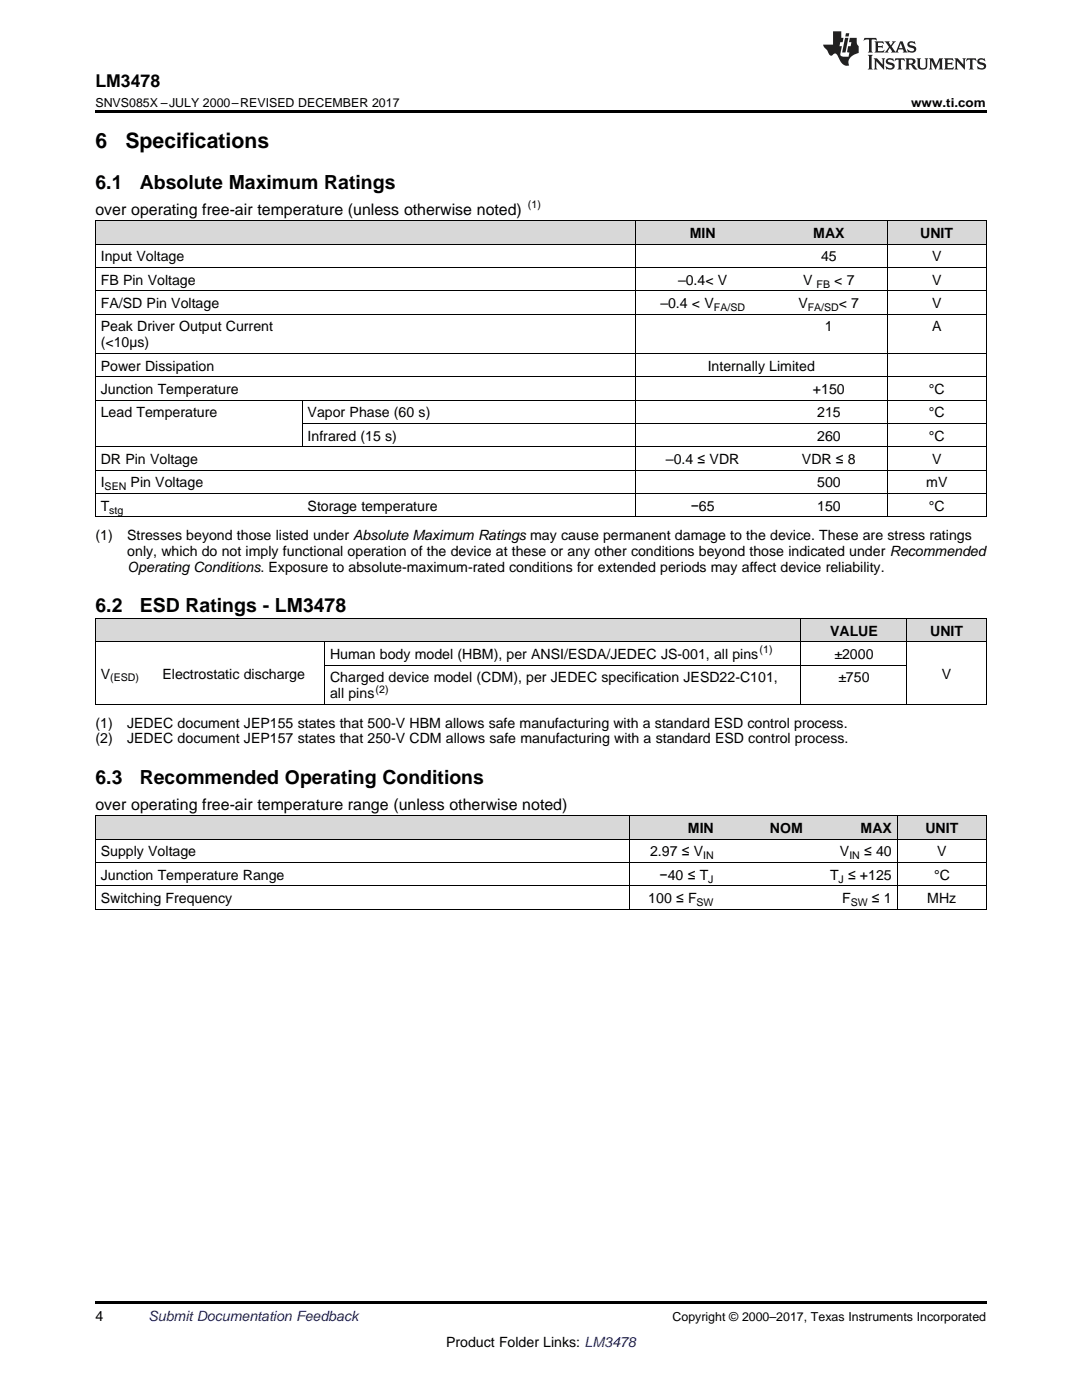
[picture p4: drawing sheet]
<svg xmlns="http://www.w3.org/2000/svg" width="216mm" height="279mm" viewBox="0 0 216 279" stroke-linecap="round" stroke-linejoin="round" font-family="sans-serif">
<defs><g id="words">
<g font-size="4.2">
<text x="19" y="29.6">6</text>
<text x="25" y="29.6">Specifications</text>
</g>
<g font-size="3.9">
<text x="19" y="37.7">6.1</text>
<text x="27.9" y="37.7">Absolute Maximum Ratings</text>
<text x="19" y="122.2">6.2</text>
<text x="27.9" y="122.2">ESD Ratings - LM3478</text>
<text x="19" y="156.5">6.3</text>
<text x="27.9" y="156.5">Recommended Operating Conditions</text>
</g>
<text font-size="3.5" x="19" y="17.3">LM3478</text>
<g font-size="3.2">
<text x="19" y="42.9">over operating free-air temperature (unless otherwise noted)</text>
<text x="19" y="161.6">over operating free-air temperature range (unless otherwise noted)</text>
</g>
<g font-size="2.8">
<text x="137.7" y="47.5">MIN</text>
<text x="162.3" y="47.5">MAX</text>
<text x="183.6" y="47.5">UNIT</text>
<text x="20.1" y="52.2">Input Voltage</text>
<text x="163.8" y="52.2">45</text>
<text x="186" y="52.2">V</text>
<text x="20.1" y="56.8">FB Pin Voltage</text>
<text x="135.3" y="56.8">–0.4&lt; V</text>
<text x="160.2" y="56.8">V</text>
<text x="166.5" y="56.8">&lt; 7</text>
<text x="186" y="56.8">V</text>
<text x="20.1" y="61.5">FA/SD Pin Voltage</text>
<text x="131.8" y="61.5">–0.4 &lt; V</text>
<text x="159.3" y="61.5">V</text>
<text x="167.4" y="61.5">&lt; 7</text>
<text x="186" y="61.5">V</text>
<text x="20.1" y="66.1">Peak Driver Output Current</text>
<text x="20.1" y="69.3">(&lt;10µs)</text>
<text x="164.6" y="66.1">1</text>
<text x="186" y="66.1">A</text>
<text x="20.1" y="74">Power Dissipation</text>
<text x="141.2" y="74">Internally Limited</text>
<text x="20.1" y="78.6">Junction Temperature</text>
<text x="20.1" y="83.3">Lead Temperature</text>
<text x="61.4" y="83.3">Vapor Phase (60 s)</text>
<text x="162.2" y="78.6">+150</text>
<text x="163.1" y="83.3">215</text>
<text x="185.3" y="78.6">°C</text>
<text x="185.3" y="83.3">°C</text>
<text x="61.4" y="87.9">Infrared (15 s)</text>
<text x="163.1" y="87.9">260</text>
<text x="185.3" y="87.9">°C</text>
<text x="20.1" y="92.6">DR Pin Voltage</text>
<text x="132.9" y="92.6">–0.4 ≤ VDR</text>
<text x="160" y="92.6">VDR ≤ 8</text>
<text x="186" y="92.6">V</text>
<text x="20.1" y="97.3">I</text>
<text x="20.1" y="101.9">T</text>
<text x="26.1" y="97.3">Pin Voltage</text>
<text x="61.4" y="101.9">Storage temperature</text>
<text x="137.8" y="101.9">−65</text>
<text x="163.1" y="97.3">500</text>
<text x="163.1" y="101.9">150</text>
<text x="184.8" y="97.3">mV</text>
<text x="185.3" y="101.9">°C</text>
<text x="19" y="107.8">(1)</text>
<text x="25.4" y="107.8">Stresses beyond those listed under Absolute Maximum Ratings may cause permanent damage to the device. These are stress ratings</text>
<text x="25.4" y="110.9">only, which do not imply functional operation of the device at these or any other conditions beyond those indicated under Recommended</text>
<text x="25.4" y="114.1">Operating Conditions. Exposure to absolute-maximum-rated conditions for extended periods may affect device reliability.</text>
<text x="65.9" y="131.5">Human body model (HBM), per ANSI/ESDA/JEDEC JS-001, all pins</text>
<text x="165.6" y="126.9">VALUE</text>
<text x="166.5" y="131.5">±2000</text>
<text x="185.6" y="126.9">UNIT</text>
<text x="20.1" y="135.4">V</text>
<text x="32.4" y="135.4">Electrostatic discharge</text>
<text x="65.9" y="136.2">Charged device model (CDM), per JEDEC specification JESD22-C101,</text>
<text x="167.3" y="136.2">±750</text>
<text x="187.9" y="135.4">V</text>
<text x="65.9" y="139.3">all pins</text>
<text x="19" y="145.2">(1)</text>
<text x="19" y="148.4">(2)</text>
<text x="25.4" y="145.2">JEDEC document JEP155 states that 500-V HBM allows safe manufacturing with a standard ESD control process.</text>
<text x="25.4" y="148.4">JEDEC document JEP157 states that 250-V CDM allows safe manufacturing with a standard ESD control process.</text>
<text x="137.3" y="166.3">MIN</text>
<text x="153.6" y="166.3">NOM</text>
<text x="171.7" y="166.3">MAX</text>
<text x="184.6" y="166.3">UNIT</text>
<text x="20.1" y="170.9">Supply Voltage</text>
<text x="129.7" y="170.9">2.97 ≤ V</text>
<text x="167.6" y="170.9">V</text>
<text x="172.4" y="170.9">≤ 40</text>
<text x="187" y="170.9">V</text>
<text x="20.1" y="175.6">Junction Temperature Range</text>
<text x="131.6" y="175.6">−40 ≤ T</text>
<text x="165.6" y="175.6">T ≤ +125</text>
<text x="186.4" y="175.6">°C</text>
<text x="20.1" y="180.2">Switching Frequency</text>
<text x="129.4" y="180.2">100 ≤ F</text>
<text x="168.1" y="180.2">F</text>
<text x="174" y="180.2">≤ 1</text>
<text x="185" y="180.2">MHz</text>
<text x="19" y="263.6">4</text>
<text x="89" y="268.9">Product Folder Links: LM3478</text>
</g>
<text font-size="2.8" fill="#0000c8" x="29.6" y="263.6">Submit Documentation Feedback</text>
<g font-size="2.5">
<text x="19" y="21.4">SNVS085X –JULY 2000–REVISED DECEMBER 2017</text>
<text x="181.8" y="21.4">www.ti.com</text>
<text x="134.2" y="263.6">Copyright © 2000–2017, Texas Instruments Incorporated</text>
</g>
<g font-size="2.1">
<text x="105.4" y="41.6">(1)</text>
<text x="162.9" y="57.4">FB</text>
<text x="142.5" y="62.1">FA/SD</text>
<text x="161.2" y="62.1">FA/SD</text>
<text x="20.9" y="97.8">SEN</text>
<text x="21.8" y="102.5">stg</text>
<text x="151.6" y="130.4">(1)</text>
<text x="22" y="136">(ESD)</text>
<text x="75" y="138.2">(2)</text>
<text x="140.3" y="171.5">IN</text>
<text x="169.5" y="171.5">IN</text>
<text x="141.3" y="176.1">J</text>
<text x="167.3" y="176.1">J</text>
<text x="139" y="180.8">SW</text>
<text x="169.8" y="180.8">SW</text>
</g>
</g></defs>
<g fill="#d8d8d8">
<path d="M19 162.9h53.4v4.6h-53.4z"/>
<path d="M72.4 162.9h53.3v4.6h-53.3z"/>
<path d="M125.7 162.9h17.8v4.6h-17.8z"/>
<path d="M143.5 162.9h17.8v4.6h-17.8z"/>
<path d="M161.3 162.9h17.8v4.6h-17.8z"/>
<path d="M179.1 162.9h17.7v4.6h-17.7z"/>
<path d="M19 123.5h12.4v4.6h-12.4z"/>
<path d="M31.4 123.5h33.4v4.6h-33.4z"/>
<path d="M64.8 123.5h95.1v4.6h-95.1z"/>
<path d="M159.9 123.5h5.2v4.6h-5.2z"/>
<path d="M165.1 123.5h15.9v4.6h-15.9z"/>
<path d="M181 123.5h15.8v4.6h-15.8z"/>
<path d="M19 44.1h41.3v4.7h-41.3z"/>
<path d="M60.3 44.1h66.5v4.7h-66.5z"/>
<path d="M126.8 44.1h26.9v4.7h-26.9z"/>
<path d="M153.7 44.1h23.4v4.7h-23.4z"/>
<path d="M177.1 44.1h19.7v4.7h-19.7z"/>
</g>
<path d="M19 22h177.8v.5h-177.8zM19 140.6h.2zM64.7 140.6h.1zM159.8 140.6h.1zM180.9 140.6h.1zM196.7 140.6h.1zM19 181.5h.2zM125.6 181.5h.1zM179 181.5h.1zM196.7 181.5h.1zM19 259.7h177.8v.5h-177.8z" fill="#000"/>
<g fill="none" stroke="#000" stroke-width=".2">
<path d="M19 58h177.8M19 53.4h177.8M19 48.7h177.8M19 44.1h177.8M19.1 44.1v59.1M126.7 44.1v59.1M177 44.1v59.1M196.8 44.1v59.1M19 79.9h177.8M19 75.2h177.8M19 70.5h177.8M19 62.7h177.8"/>
<path d="M60.3 79.9v9.3M19 98.5h177.8M19 93.8h177.8M19 89.2h177.8M60.3 84.5h136.5M19 103.1h177.8M19 128.1h177.8M19 123.4h177.8M19.1 123.4v17.2M64.8 128.1v12.5M64.8 132.7h116.2M159.8 123.4v17.2"/>
<path d="M180.9 123.4v17.2M196.8 123.4v17.2M19 140.6h177.8M19 176.8h177.8M19 172.1h177.8M19 167.5h177.8M19 162.8h177.8M19.1 162.8v18.7M125.7 162.8v18.7M179 162.8v18.7M196.8 162.8v18.7M19 181.5h177.8"/>
</g>
<g fill="#231f20">
<path d="M172.5 7.6l-.1 .5 .4-.2h.6v.1v2.1l-.2 .4h.9l-.2-.4v-2.1l.1-.1h.5l.5 .2-.2-.5zM174.5 8.3l.2 .3v1.5l-.2 .4h1.8l.2-.6a1.04 1.04 0 0 1-1.3 .2v-.7h.6l.3 .2v-.6l-.3 .2h-.6v-.6l.8-.1 .4 .3-.2-.5zM176.5 8.3l.9 1.1-.9 1.1h.8l-.2-.2 .4-.7 .5 .7-.2 .2h1.5l-.2-.2 .2-.4h.9l.1 .4-.2 .2h1l-.3-.3-.7-1.9h-.5l-.9 2-.8-1 .9-1h-.8l.1 .3-.4 .5-.3-.6 .1-.2zM179.7 8.6l.4 1h-.7zM181.3 8.4a.63 .63 0 0 0-.2 .7 .63 .63 0 0 0 .6 .4l.6 .2 .1 .2a.75 .75 0 0 1-.7 .4 .75 .75 0 0 1-.6-.5l.1 .7 .1-.1a1.11 1.11 0 0 0 1.5-.6 1.13 1.13 0 0 0-1.2-.8l-.1-.4a1.04 1.04 0 0 1 1.2 .2l-.2-.5-.2 .1-.4-.2zM173.2 10.9l.2 .4v2.2l-.2 .4h1l-.3-.4v-2.2l.3-.4zM174.3 11.6l.3 .4v1.5l-.3 .4h.8l-.2-.4v-1.3l1.5 1.7v-1.9l.2-.4h-.7l.2 .4v.9l-1.1-1.3zM177 11.8a.62 .62 0 0 0-.2 .7 .62 .62 0 0 0 .6 .4l.6 .1 .1 .3a.76 .76 0 0 1-.7 .3 .76 .76 0 0 1-.7-.4l.2 .7 .1-.1a1.11 1.11 0 0 0 1.5-.6 1.13 1.13 0 0 0-1.2-.8l-.1-.4a1.04 1.04 0 0 1 1.2 .2l-.2-.6-.2 .1-.5-.1zM178.7 11.6l-.2 .6a.61 .61 0 0 1 .8-.3v1.6l-.2 .4h.9l-.2-.4v-1.6a.63 .63 0 0 1 .7 .3l-.1-.6zM180.6 11.6l.3 .4v1.5l-.3 .4h1l-.2-.2-.1-.8 .6 .2a.76 .76 0 0 0 1.2 .7l-1-1a.58 .58 0 0 0 .6-.5 .58 .58 0 0 0-.5-.6zM181.4 11.9h.1a.45 .45 0 0 1 .5 .1 .45 .45 0 0 1 .1 .5l-.8 .2zM182.9 11.6l.2 .2a2.17 2.17 0 0 0 .3 1.9 .99 .99 0 0 0 1.6-.6v-1.1l.2-.4h-.7l.2 .2a1.92 1.92 0 0 1-.2 1.8 .6 .6 0 0 1-.9-.5v-1.1l.2-.4zM185.4 11.6l.2 .4v1.5l-.2 .4h.7l-.2-.4v-1.4l.8 1.8 .8-1.8v1.4l-.2 .4h.9l-.2-.4v-1.5l.2-.4h-.8l-.6 1.5-.6-1.5zM188.4 11.6l.2 .4v1.5l-.2 .4h1.8l.1-.6a1.04 1.04 0 0 1-1.2 .1v-.6h.5l.4 .2v-.6l-.4 .2h-.5v-.7h.8l.3 .3-.1-.6zM190.5 11.6l.2 .4v1.5l-.2 .4h.7l-.2-.4v-1.3l1.5 1.7v-1.9l.2-.4h-.7l.2 .4v.9l-1.1-1.3zM192.9 11.6l-.1 .6a.61 .61 0 0 1 .7-.3l.1 1.6-.3 .4h1l-.3-.4 .1-1.6a.63 .63 0 0 1 .7 .3l-.1-.6zM195.2 11.8a.62 .62 0 0 0-.2 .7 .62 .62 0 0 0 .6 .4l.6 .1 .1 .3a.76 .76 0 0 1-.7 .3 .76 .76 0 0 1-.6-.4l.1 .7 .1-.1a1.11 1.11 0 0 0 1.6-.6 1.13 1.13 0 0 0-1.3-.8l-.1-.4a1.04 1.04 0 0 1 1.2 .2l-.1-.6-.2 .1-.5-.1z"/>
<path d="M166.2 6.3v2.6h-1.9v.4l.8 .9a.91 .91 0 0 0 1 .8 .56 .56 0 0 1 .5-.3 .56 .56 0 0 1 .5 .3l.4 .8a1.53 1.53 0 0 0 1.9 1.2 1.54 1.54 0 0 1 1-2.1l.9-.3v-1.4a1.52 1.52 0 0 1-.4-1.6h-1.3l-.2 .8h.5l-.2 .8h-.5l-.1 1v.2l.4 .1-.2 .8a1.93 1.93 0 0 1-1.6-.3l.3-1.8h-.5l.2-.8h.4l.2-.8h-.4v-1.3zM168.6 7.6l-.6 2.9h.7l.6-2.9zM168.8 6.6l-.1 .7h.6l.2-.7z"/>
</g>
<use href="#words"/>
</svg>
